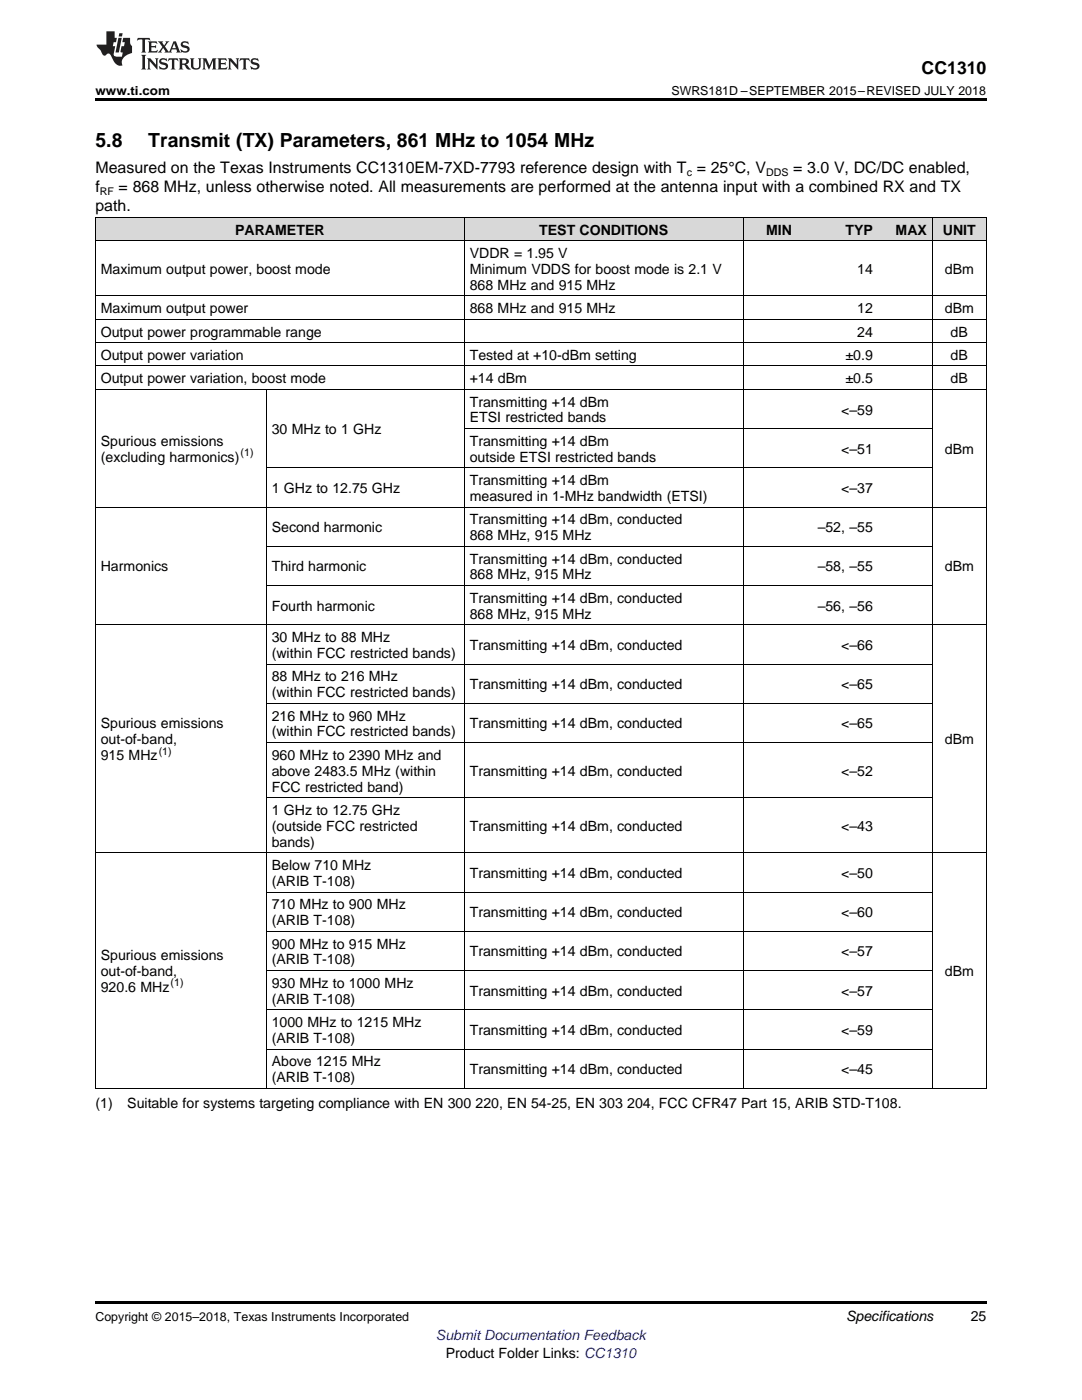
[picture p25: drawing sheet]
<svg xmlns="http://www.w3.org/2000/svg" width="216mm" height="279mm" viewBox="0 0 216 279" stroke-linecap="round" stroke-linejoin="round" font-family="sans-serif">
<defs><g id="words">
<g font-size="3.9">
<text x="19" y="29.3">5.8</text>
<text x="29.6" y="29.3">Transmit (TX) Parameters, 861 MHz to 1054 MHz</text>
</g>
<text font-size="3.5" x="183.9" y="14.8">CC1310</text>
<g font-size="3.2">
<text x="19" y="34.4">Measured on the Texas Instruments CC1310EM-7XD-7793 reference design with T = 25°C, V</text>
<text x="158.3" y="34.4">= 3.0 V, DC/DC enabled,</text>
<text x="19" y="38.3">f</text>
<text x="23.7" y="38.3">= 868 MHz, unless otherwise noted. All measurements are performed at the antenna input with a combined RX and TX</text>
<text x="19" y="42.2">path.</text>
</g>
<g font-size="2.8">
<text x="46.9" y="46.8">PARAMETER</text>
<text x="107.6" y="46.8">TEST CONDITIONS</text>
<text x="152.9" y="46.8">MIN</text>
<text x="168.7" y="46.8">TYP</text>
<text x="178.7" y="46.8">MAX</text>
<text x="188.1" y="46.8">UNIT</text>
<text x="93.7" y="51.5">VDDR = 1.95 V</text>
<text x="20.1" y="54.7">Maximum output power, boost mode</text>
<text x="93.7" y="54.7">Minimum VDDS for boost mode is 2.1 V</text>
<text x="93.7" y="57.9">868 MHz and 915 MHz</text>
<text x="171.1" y="54.7">14</text>
<text x="188.5" y="54.7">dBm</text>
<text x="20.1" y="62.5">Maximum output power</text>
<text x="93.7" y="62.5">868 MHz and 915 MHz</text>
<text x="171.1" y="62.5">12</text>
<text x="188.5" y="62.5">dBm</text>
<text x="20.1" y="67.2">Output power programmable range</text>
<text x="20.1" y="71.8">Output power variation</text>
<text x="93.7" y="71.8">Tested at +10-dBm setting</text>
<text x="168.7" y="71.8">±0.9</text>
<text x="171.1" y="67.2">24</text>
<text x="189.7" y="67.2">dB</text>
<text x="189.7" y="71.8">dB</text>
<text x="20.1" y="76.5">Output power variation, boost mode</text>
<text x="93.7" y="76.5">+14 dBm</text>
<text x="168.7" y="76.5">±0.5</text>
<text x="189.7" y="76.5">dB</text>
<text x="93.7" y="81.1">Transmitting +14 dBm</text>
<text x="167.9" y="82.7">&lt;–59</text>
<text x="20.1" y="89">Spurious emissions</text>
<text x="54.2" y="86.6">30 MHz to 1 GHz</text>
<text x="93.7" y="84.3">ETSI restricted bands</text>
<text x="93.7" y="89">Transmitting +14 dBm</text>
<text x="20.1" y="92.1">(excluding harmonics)</text>
<text x="93.7" y="92.1">outside ETSI restricted bands</text>
<text x="167.9" y="90.6">&lt;–51</text>
<text x="188.5" y="90.6">dBm</text>
<text x="54.2" y="98.4">1 GHz to 12.75 GHz</text>
<text x="93.7" y="96.8">Transmitting +14 dBm</text>
<text x="93.7" y="100">measured in 1-MHz bandwidth (ETSI)</text>
<text x="167.9" y="98.4">&lt;–37</text>
<text x="54.2" y="106.2">Second harmonic</text>
<text x="93.7" y="104.6">Transmitting +14 dBm, conducted</text>
<text x="93.7" y="107.8">868 MHz, 915 MHz</text>
<text x="163.2" y="106.2">–52, –55</text>
<text x="93.7" y="112.5">Transmitting +14 dBm, conducted</text>
<text x="20.1" y="114.1">Harmonics</text>
<text x="54.2" y="114.1">Third harmonic</text>
<text x="93.7" y="115.6">868 MHz, 915 MHz</text>
<text x="163.2" y="114.1">–58, –55</text>
<text x="188.5" y="114.1">dBm</text>
<text x="54.2" y="121.9">Fourth harmonic</text>
<text x="93.7" y="120.3">Transmitting +14 dBm, conducted</text>
<text x="93.7" y="123.5">868 MHz, 915 MHz</text>
<text x="163.2" y="121.9">–56, –56</text>
<text x="54.2" y="128.1">30 MHz to 88 MHz</text>
<text x="54.2" y="131.3">(within FCC restricted bands)</text>
<text x="93.7" y="129.7">Transmitting +14 dBm, conducted</text>
<text x="167.9" y="129.7">&lt;–66</text>
<text x="54.2" y="136">88 MHz to 216 MHz</text>
<text x="93.7" y="137.5">Transmitting +14 dBm, conducted</text>
<text x="167.9" y="137.5">&lt;–65</text>
<text x="54.2" y="139.1">(within FCC restricted bands)</text>
<text x="54.2" y="143.8">216 MHz to 960 MHz</text>
<text x="20.1" y="145.4">Spurious emissions</text>
<text x="20.1" y="148.6">out-of-band,</text>
<text x="54.2" y="147">(within FCC restricted bands)</text>
<text x="93.7" y="145.4">Transmitting +14 dBm, conducted</text>
<text x="167.9" y="145.4">&lt;–65</text>
<text x="188.5" y="148.6">dBm</text>
<text x="20.1" y="151.7">915 MHz</text>
<text x="54.2" y="151.6">960 MHz to 2390 MHz and</text>
<text x="54.2" y="154.8">above 2483.5 MHz (within</text>
<text x="93.7" y="154.8">Transmitting +14 dBm, conducted</text>
<text x="167.9" y="154.8">&lt;–52</text>
<text x="54.2" y="158">FCC restricted band)</text>
<text x="54.2" y="162.6">1 GHz to 12.75 GHz</text>
<text x="54.2" y="165.8">(outside FCC restricted</text>
<text x="93.7" y="165.8">Transmitting +14 dBm, conducted</text>
<text x="167.9" y="165.8">&lt;–43</text>
<text x="54.2" y="169">bands)</text>
<text x="54.2" y="173.6">Below 710 MHz</text>
<text x="54.2" y="176.8">(ARIB T-108)</text>
<text x="93.7" y="175.2">Transmitting +14 dBm, conducted</text>
<text x="167.9" y="175.2">&lt;–50</text>
<text x="54.2" y="181.5">710 MHz to 900 MHz</text>
<text x="54.2" y="184.6">(ARIB T-108)</text>
<text x="93.7" y="183.1">Transmitting +14 dBm, conducted</text>
<text x="167.9" y="183.1">&lt;–60</text>
<text x="20.1" y="191.6">Spurious emissions</text>
<text x="54.2" y="189.3">900 MHz to 915 MHz</text>
<text x="93.7" y="190.9">Transmitting +14 dBm, conducted</text>
<text x="167.9" y="190.9">&lt;–57</text>
<text x="20.1" y="194.8">out-of-band,</text>
<text x="20.1" y="198">920.6 MHz</text>
<text x="54.2" y="192.5">(ARIB T-108)</text>
<text x="54.2" y="197.1">930 MHz to 1000 MHz</text>
<text x="188.5" y="194.8">dBm</text>
<text x="54.2" y="200.3">(ARIB T-108)</text>
<text x="93.7" y="198.7">Transmitting +14 dBm, conducted</text>
<text x="167.9" y="198.7">&lt;–57</text>
<text x="54.2" y="205">1000 MHz to 1215 MHz</text>
<text x="54.2" y="208.1">(ARIB T-108)</text>
<text x="93.7" y="206.6">Transmitting +14 dBm, conducted</text>
<text x="167.9" y="206.6">&lt;–59</text>
<text x="54.2" y="212.8">Above 1215 MHz</text>
<text x="54.2" y="216">(ARIB T-108)</text>
<text x="93.7" y="214.4">Transmitting +14 dBm, conducted</text>
<text x="167.9" y="214.4">&lt;–45</text>
<text x="19" y="221.1">(1)</text>
<text x="25.4" y="221.1">Suitable for systems targeting compliance with EN 300</text>
<text x="94.9" y="221.1">220, EN 54-25, EN 303</text>
<text x="125.1" y="221.1">204, FCC CFR47 Part 15, ARIB STD-T108.</text>
<text x="168.8" y="263.6">Specifications</text>
<text x="193.7" y="263.6">25</text>
<text x="88.9" y="270.9">Product Folder Links: CC1310</text>
</g>
<text font-size="2.8" fill="#00f" x="87" y="267.4">Submit Documentation Feedback</text>
<g font-size="2.5">
<text x="19" y="19">www.ti.com</text>
<text x="134" y="19">SWRS181D –SEPTEMBER 2015–REVISED JULY 2018</text>
<text x="19" y="263.6">Copyright © 2015–2018, Texas Instruments Incorporated</text>
</g>
<g font-size="2.1">
<text x="137" y="35.1">c</text>
<text x="152.9" y="35.1">DDS</text>
<text x="19.9" y="38.9">RF</text>
<text x="48" y="91">(1)</text>
<text x="31.7" y="150.6">(1)</text>
<text x="34" y="196.8">(1)</text>
</g>
</g></defs>
<g fill="#d8d8d8">
<path d="M19 43.5h34.2v4.6h-34.2z"/>
<path d="M53.2 43.5h39.5v4.6h-39.5z"/>
<path d="M92.7 43.5h55.6v4.6h-55.6z"/>
<path d="M148.3 43.5h10.8v4.6h-10.8z"/>
<path d="M159.1 43.5h16.2v4.6h-16.2z"/>
<path d="M175.3 43.5h10.8v4.6h-10.8z"/>
<path d="M186.1 43.5h10.7v4.6h-10.7z"/>
</g>
<path d="M19 19.5h177.8v.5h-177.8zM19 259.7h177.8v.5h-177.8z" fill="#000"/>
<g fill="none" stroke="#000" stroke-width=".2">
<path d="M19 59.1h177.8M19 48.1h177.8M19 43.4h177.8M19.1 43.5v173.7M92.6 43.5v173.7M148.3 43.5v173.7M186 43.5v173.7M196.8 43.5v173.7M19 77.7h177.8M19 73h177.8M19 68.4h177.8M19 63.7h177.8"/>
<path d="M53.1 77.8v139.4M53.2 93.4h132.9M92.7 85.5h93.4M19 101.2h177.8M53.2 116.9h132.9M53.2 109h132.9M19 124.7h177.8M53.2 132.5h132.9M53.2 159.2h132.9M53.2 148.2h132.9M53.2 140.4h132.9M19 170.2h177.8"/>
<path d="M53.2 178h132.9M53.2 193.7h132.9M53.2 185.9h132.9M19 217.2h177.8M53.2 209.4h132.9M53.2 201.5h132.9"/>
</g>
<g fill="#231f20">
<path d="M27.5 7.6l-.1 .5 .4-.2h.6v.1v2.1l-.2 .4h1l-.3-.4v-2.1l.1-.1h.5l.5 .2-.2-.5zM29.5 8.3l.2 .3v1.5l-.2 .4h1.8l.2-.6a1.04 1.04 0 0 1-1.3 .2v-.7h.6l.3 .2v-.6l-.3 .2h-.6v-.6l.8-.1 .4 .3-.2-.5zM31.5 8.3l.9 1.1-.9 1.1h.8l-.2-.2 .5-.7 .4 .7-.2 .2h1.5l-.1-.2 .1-.4h.9l.1 .4-.2 .2h1l-.3-.3-.7-1.9h-.5l-.9 2-.8-1 .9-1h-.8l.1 .3-.3 .5-.4-.6 .2-.2zM34.7 8.6l.4 1h-.7zM36.3 8.4a.63 .63 0 0 0-.2 .7 .63 .63 0 0 0 .6 .4l.6 .2 .1 .2a.75 .75 0 0 1-.7 .4 .75 .75 0 0 1-.6-.5l.1 .7 .1-.1a1.11 1.11 0 0 0 1.5-.6 1.13 1.13 0 0 0-1.2-.8l-.1-.4a1.04 1.04 0 0 1 1.2 .2l-.2-.5-.1 .1-.5-.2zM28.2 10.9l.2 .4v2.2l-.2 .4h1l-.3-.4v-2.2l.3-.4zM29.3 11.6l.3 .4v1.5l-.3 .4h.8l-.2-.4v-1.3l1.5 1.7v-1.9l.2-.4h-.7l.2 .4v.9l-1.1-1.3zM32 11.8a.62 .62 0 0 0-.2 .7 .62 .62 0 0 0 .6 .4l.6 .1 .1 .3a.76 .76 0 0 1-.7 .3 .76 .76 0 0 1-.6-.4l.1 .7 .1-.1a1.11 1.11 0 0 0 1.5-.6 1.13 1.13 0 0 0-1.2-.8l-.1-.4a1.04 1.04 0 0 1 1.2 .2l-.2-.6-.1 .1-.5-.1zM33.7 11.6l-.2 .6a.61 .61 0 0 1 .8-.3v1.6l-.2 .4h.9l-.2-.4v-1.6a.63 .63 0 0 1 .8 .3l-.2-.6zM35.6 11.6l.3 .4v1.5l-.3 .4h1l-.2-.2v-.8l.5 .2a.76 .76 0 0 0 1.2 .7l-1-1a.58 .58 0 0 0 .6-.5 .58 .58 0 0 0-.5-.6zM36.4 11.9h.1a.45 .45 0 0 1 .5 .1 .45 .45 0 0 1 .1 .5l-.7 .2zM37.9 11.6l.2 .2a2.17 2.17 0 0 0 .3 1.9 .99 .99 0 0 0 1.6-.6v-1.1l.2-.4h-.7l.2 .2a1.92 1.92 0 0 1-.2 1.8 .6 .6 0 0 1-.9-.5v-1.1l.2-.4zM40.4 11.6l.2 .4v1.5l-.2 .4h.7l-.2-.4v-1.4l.8 1.8 .8-1.8v1.4l-.2 .4h.9l-.2-.4v-1.5l.2-.4h-.8l-.6 1.5-.6-1.5zM43.4 11.6l.2 .4v1.5l-.2 .4h1.8l.2-.6a1.04 1.04 0 0 1-1.3 .1v-.6h.5l.4 .2v-.6l-.4 .2h-.5v-.7h.8l.3 .3-.1-.6zM45.5 11.6l.2 .4v1.5l-.2 .4h.7l-.2-.4v-1.3l1.5 1.7v-1.9l.2-.4h-.7l.2 .4v.9l-1.1-1.3zM47.9 11.6l-.1 .6a.61 .61 0 0 1 .8-.3v1.6l-.3 .4h1l-.3-.4 .1-1.6a.63 .63 0 0 1 .7 .3l-.1-.6zM50.2 11.8a.62 .62 0 0 0-.2 .7 .62 .62 0 0 0 .6 .4l.6 .1 .2 .3a.76 .76 0 0 1-.8 .3 .76 .76 0 0 1-.6-.4l.1 .7 .2-.1a1.11 1.11 0 0 0 1.5-.6 1.13 1.13 0 0 0-1.3-.8l-.1-.4a1.04 1.04 0 0 1 1.2 .2l-.1-.6-.2 .1-.5-.1z"/>
<path d="M21.2 6.3v2.6h-1.9l.1 .4 .7 .9a.91 .91 0 0 0 1 .8 .56 .56 0 0 1 .5-.3 .56 .56 0 0 1 .5 .3l.4 .8a1.53 1.53 0 0 0 1.9 1.2 1.54 1.54 0 0 1 1-2.1l.9-.3v-1.4a1.52 1.52 0 0 1-.3-1.6h-1.4l-.2 .8h.5l-.2 .8h-.4l-.2 1v.2l.4 .1-.2 .8a1.93 1.93 0 0 1-1.6-.3l.3-1.8h-.5l.2-.8h.4l.2-.8h-.4v-1.3zM23.6 7.6l-.6 2.9h.7l.6-2.9zM23.8 6.6l-.1 .7h.6l.2-.7z"/>
</g>
<use href="#words"/>
</svg>
